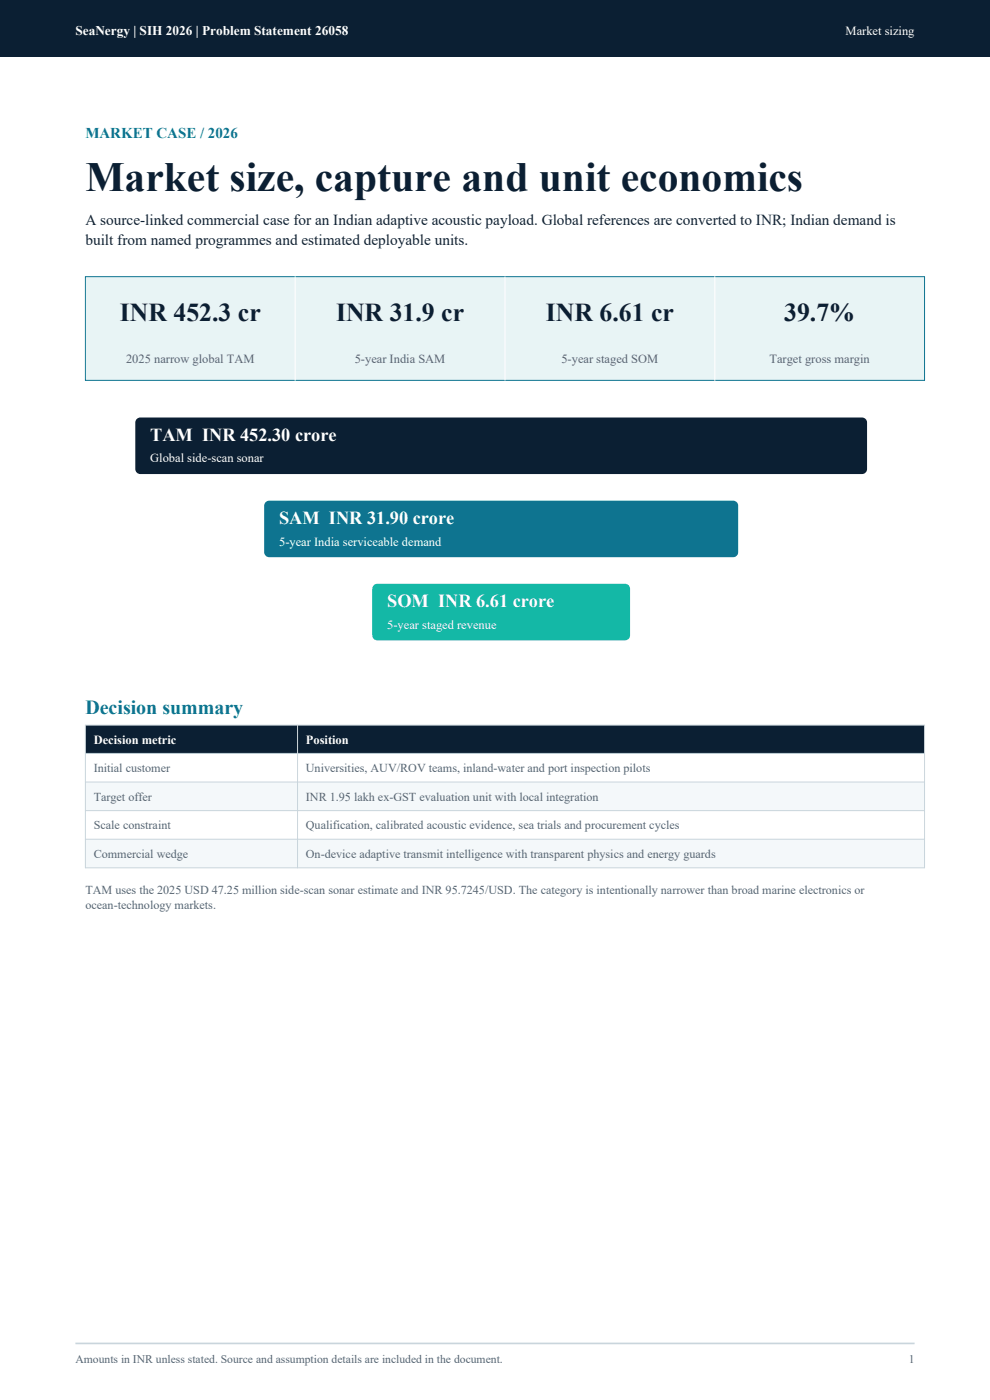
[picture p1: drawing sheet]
<svg xmlns="http://www.w3.org/2000/svg" width="210mm" height="297mm" viewBox="0 0 210 297" stroke-linecap="round" stroke-linejoin="round" font-family="sans-serif">
<defs><g id="words">
<text font-size="8.8" fill="#0b1f33" x="18.1" y="40.6">Market size, capture and unit economics</text>
<g font-size="5.5" fill="#0b1f33">
<text x="25.4" y="68.1">INR 452.3 cr</text>
<text x="71.3" y="68.1">INR 31.9 cr</text>
<text x="115.8" y="68.1">INR 6.61 cr</text>
<text x="166.3" y="68.1">39.7%</text>
</g>
<text font-size="4.2" fill="#0e7490" x="18.1" y="151.4">Decision summary</text>
<g font-size="3.9" fill="#fff">
<text x="31.9" y="93.5">TAM INR 452.30 crore</text>
<text x="59.2" y="111.1">SAM INR 31.90 crore</text>
<text x="82.1" y="128.8">SOM INR 6.61 crore</text>
</g>
<text font-size="3.2" fill="#0e7490" x="18.1" y="29.3">MARKET CASE / 2026</text>
<g font-size="3.2" fill="#17212b">
<text x="18.1" y="47.7">A source-linked commercial case for an Indian adaptive acoustic payload. Global references are converted to INR; Indian demand is</text>
<text x="18.1" y="51.9">built from named programmes and estimated deployable units.</text>
</g>
<text font-size="2.8" fill="#fff" x="16" y="7.5">SeaNergy | SIH 2026 | Problem Statement 26058</text>
<g font-size="2.6" fill="#fff">
<text x="179.4" y="7.5">Market sizing</text>
<text x="31.9" y="98.1">Global side-scan sonar</text>
<text x="59.2" y="115.7">5-year India serviceable demand</text>
<text x="82.1" y="133.4">5-year staged revenue</text>
<text x="19.9" y="157.9">Decision metric</text>
<text x="64.9" y="157.9">Position</text>
</g>
<g font-size="2.6" fill="#556574">
<text x="26.7" y="77.1">2025 narrow global TAM</text>
<text x="75.2" y="77.1">5-year India SAM</text>
<text x="119.1" y="77.1">5-year staged SOM</text>
<text x="163.2" y="77.1">Target gross margin</text>
<text x="19.9" y="163.8">Initial customer</text>
<text x="64.9" y="163.8">Universities, AUV/ROV teams, inland-water and port inspection pilots</text>
<text x="19.9" y="169.9">Target offer</text>
<text x="64.9" y="169.9">INR 1.95 lakh ex-GST evaluation unit with local integration</text>
<text x="19.9" y="176">Scale constraint</text>
<text x="64.9" y="176">Qualification, calibrated acoustic evidence, sea trials and procurement cycles</text>
<text x="19.9" y="182">Commercial wedge</text>
<text x="64.9" y="182">On-device adaptive transmit intelligence with transparent physics and energy guards</text>
<text x="18.1" y="189.7">TAM uses the 2025 USD 47.25 million side-scan sonar estimate and INR 95.7245/USD. The category is intentionally narrower than broad marine electronics or</text>
<text x="18.1" y="192.9">ocean-technology markets.</text>
</g>
<g font-size="2.5" fill="#556574">
<text x="16" y="289.2">Amounts in INR unless stated. Source and assumption details are included in the document.</text>
<text x="192.8" y="289.2">1</text>
</g>
</g></defs>
<path d="M0 0h210v12h-210z" fill-rule="evenodd" fill="#0b1f33"/>
<path d="M16 285h178" fill="none" stroke="#c9d5dc" stroke-width=".35"/>
<path d="M18.1 58.7h178v22h-178z" fill-rule="evenodd" fill="#e8f4f5"/>
<path d="M18.1 58.7h178v22h-178z" fill="none" stroke="#0e7490" stroke-width=".21"/>
<path d="M62.6 58.7v22M107.1 58.7v22M151.6 58.7v22" fill="none" stroke="#fff" stroke-width=".21"/>
<path d="M28.9 89l.9-.4h153.1a1.06 1.06 0 0 1 1 1v9.9a1.06 1.06 0 0 1-1 1.1h-153.1a1.06 1.06 0 0 1-1.1-1.1v-9.9z" fill-rule="evenodd" fill="#0b1f33"/>
<path d="M56.5 106.4l.6-.2h98.4a1.06 1.06 0 0 1 1.1 1.1v9.8a1.06 1.06 0 0 1-1.1 1.1h-98.4a1.06 1.06 0 0 1-1.1-1.1v-9.8z" fill-rule="evenodd" fill="#0e7490"/>
<path d="M79.4 124.1l.6-.3h52.6a1.06 1.06 0 0 1 1.1 1.1v9.9a1.06 1.06 0 0 1-1.1 1h-52.6a1.06 1.06 0 0 1-1-1v-9.9z" fill-rule="evenodd" fill="#14b8a6"/>
<path d="M18.1 153.8h178v6h-178z" fill-rule="evenodd" fill="#0b1f33"/>
<g fill="#f4f8fa">
<path d="M18.1 165.9h178v6.1h-178z" fill-rule="evenodd"/>
<path d="M18.1 178h178v6.1h-178z" fill-rule="evenodd"/>
</g>
<path d="M18.1 153.8h178v30.3h-178zM18.1 159.8h178M63.1 153.8v30.3M18.1 165.9h178M18.1 172h178M18.1 178h178" fill="none" stroke="#c9d5dc" stroke-width=".21"/>
<use href="#words"/>
</svg>
